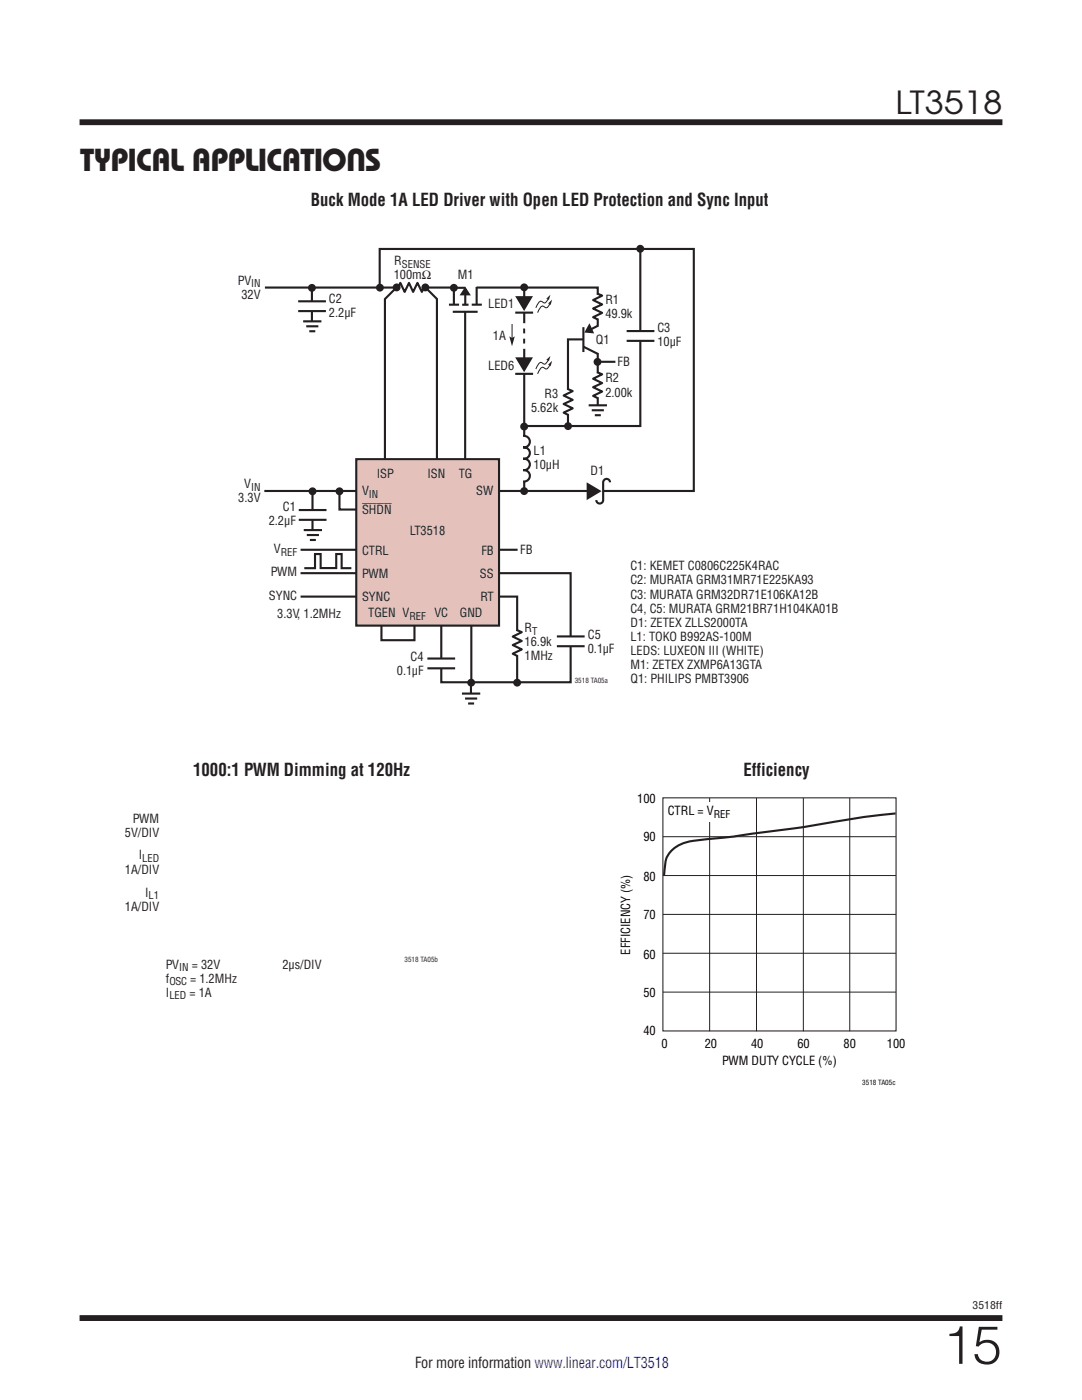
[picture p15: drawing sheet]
<svg xmlns="http://www.w3.org/2000/svg" width="216mm" height="279mm" viewBox="0 0 216 279" stroke-linecap="round" stroke-linejoin="round" font-family="sans-serif">
<defs><g id="words">
<text font-size="10.6" fill="#231f20" x="188.2" y="272.2">15</text>
<g font-size="6.3" fill="#231f20">
<text x="178.7" y="22.8">LT3518</text>
<text x="16" y="34.1">Typical Applications</text>
</g>
<g font-size="3.5" fill="#231f20">
<text x="62" y="41.2">Buck Mode 1A LED Driver with Open LED Protection and Sync Input</text>
<text x="38.5" y="154.9">1000:1 PWM Dimming at 120Hz</text>
<text x="148.3" y="154.9">Efficiency</text>
</g>
<text font-size="3" fill="#231f20" x="82.8" y="273.1">For more information www.linear.com/LT3518</text>
<g font-size="2.5" fill="#231f20">
<text x="78.7" y="52.9">R</text>
<text x="47.5" y="56.8">PV</text>
<text x="48.2" y="59.6">32V</text>
<text x="78.6" y="55.8">100mΩ</text>
<text x="91.4" y="55.6">M1</text>
<text x="65.6" y="60.4">C2</text>
<text x="65.6" y="63.3">2.2µF</text>
<text x="97.4" y="61.6">LED1</text>
<text x="120.8" y="60.6">R1</text>
<text x="120.8" y="63.4">49.9k</text>
<text x="98.4" y="67.8">1A</text>
<text x="118.9" y="68.6">Q1</text>
<text x="131.2" y="66.3">C3</text>
<text x="131.2" y="69.1">10µF</text>
<text x="97.4" y="73.8">LED6</text>
<text x="120.8" y="76.3">R2</text>
<text x="123.2" y="73">FB</text>
<text x="106" y="82.2">5.62k</text>
<text x="108.6" y="79.4">R3</text>
<text x="120.8" y="79.2">2.00k</text>
<text x="75.2" y="95.3">ISP</text>
<text x="85.3" y="95.3">ISN</text>
<text x="91.5" y="95.3">TG</text>
<text x="106.5" y="90.8">L1</text>
<text x="106.5" y="93.6">10µH</text>
<text x="117.8" y="94.9">D1</text>
<text x="47.5" y="100.2">3.3V</text>
<text x="48.7" y="97.4">V</text>
<text x="56.4" y="101.9">C1</text>
<text x="72.2" y="98.8">V</text>
<text x="95" y="98.8">SW</text>
<text x="53.6" y="104.7">2.2µF</text>
<text x="72.2" y="102.6">SHDN</text>
<text x="81.8" y="106.7">LT3518</text>
<text x="54.6" y="110.4">V</text>
<text x="72.2" y="110.8">CTRL</text>
<text x="96" y="110.8">FB</text>
<text x="103.8" y="110.5">FB</text>
<text x="125.8" y="113.8">C1: KEMET C0806C225K4RAC</text>
<text x="53.7" y="119.7">SYNC</text>
<text x="54" y="115.1">PWM</text>
<text x="72.2" y="115.4">PWM</text>
<text x="72.2" y="120">SYNC</text>
<text x="95.8" y="115.4">SS</text>
<text x="95.9" y="120">RT</text>
<text x="125.8" y="116.6">C2: MURATA GRM31MR71E225KA93</text>
<text x="125.8" y="119.5">C3: MURATA GRM32DR71E106KA12B</text>
<text x="55.3" y="123.3">3.3V, 1.2MHz</text>
<text x="73.5" y="123.1">TGEN V</text>
<text x="86.7" y="123.1">VC</text>
<text x="91.8" y="123.1">GND</text>
<text x="125.8" y="122.3">C4, C5: MURATA GRM21BR71H104KA01B</text>
<text x="125.8" y="125.1">D1: ZETEX ZLLS2000TA</text>
<text x="81.9" y="131.9">C4</text>
<text x="104.7" y="126.1">R</text>
<text x="104.7" y="128.9">16.9k</text>
<text x="104.7" y="131.8">1MHz</text>
<text x="117.3" y="127.5">C5</text>
<text x="117.3" y="130.3">0.1µF</text>
<text x="125.8" y="127.9">L1: TOKO B992AS-100M</text>
<text x="125.8" y="130.7">LEDS: LUXEON III (WHITE)</text>
<text x="79.2" y="134.7">0.1µF</text>
<text x="125.8" y="133.6">M1: ZETEX ZXMP6A13GTA</text>
<text x="125.8" y="136.4">Q1: PHILIPS PMBT3906</text>
<text x="24.9" y="167.1">5V/DIV</text>
<text x="26.5" y="164.3">PWM</text>
<text x="27.7" y="171.5">I</text>
<text x="24.9" y="174.3">1A/DIV</text>
<text x="29" y="178.9">I</text>
<text x="24.9" y="181.7">1A/DIV</text>
<text x="33.1" y="193.3">PV</text>
<text x="33.1" y="196.1">f</text>
<text x="37.9" y="196.1">= 1.2MHz</text>
<text x="38.3" y="193.3">= 32V</text>
<text x="56.4" y="193.3">2µs/DIV</text>
<text x="33.1" y="198.9">I</text>
<text x="37.8" y="198.9">= 1A</text>
</g>
<g font-size="2.5">
<text x="127.1" y="160.3">100</text>
<text x="128.4" y="167.8">90</text>
<text x="133.2" y="162.6">CTRL = V</text>
<text x="128.4" y="175.9">80</text>
<text x="128.4" y="183.4">70</text>
<text x="125.7" y="190.5" transform="rotate(-90 125.7 190.5)">EFFICIENCY (%)</text>
<text x="128.4" y="191.3">60</text>
<text x="128.4" y="199">50</text>
<text x="128.4" y="206.7">40</text>
<text x="132" y="209.1">0</text>
<text x="140.6" y="209.1">20</text>
<text x="149.9" y="209.1">40</text>
<text x="159.1" y="209.1">60</text>
<text x="168.3" y="209.1">80</text>
<text x="177" y="209.1">100</text>
<text x="144.1" y="212.5">PWM DUTY CYCLE (%)</text>
</g>
<g font-size="2.1" fill="#231f20">
<text x="80.2" y="53.5">SENSE</text>
<text x="50.1" y="57.3">IN</text>
<text x="50.1" y="97.9">IN</text>
<text x="73.6" y="99.4">IN</text>
<text x="56" y="110.9">REF</text>
<text x="81.7" y="123.7">REF</text>
<text x="106.2" y="126.6">T</text>
<text x="28.4" y="172">LED</text>
<text x="29.7" y="179.5">L1</text>
<text x="33.8" y="196.6">OSC</text>
<text x="35.8" y="193.8">IN</text>
<text x="33.8" y="199.5">LED</text>
<text x="194.1" y="261.2">3518ff</text>
</g>
<text font-size="2.1" x="142.4" y="163.2">REF</text>
<g font-size="1.4" fill="#231f20">
<text x="114.7" y="136.2">3518 TA05a</text>
<text x="80.7" y="192">3518 TA05b</text>
</g>
<text font-size="1.4" x="172.1" y="216.5">3518 TA05c</text>
</g></defs>
<path d="M15.9 24.4h184.1M15.9 263h184.1" fill="none" stroke="#231f20" stroke-width="1.2" stroke-linecap="butt"/>
<path d="M52.9 57.4h66.4v24.7M79.3 57.1l-2.5 2.6v32.8M84.6 57.2l-.4 1.1-.9-1.8-.9 1.8-.8-1.8-.9 1.8-.8-1.8-.5 .9M84.7 57.1l2.5 2.6v32.8" fill="none" stroke="#231f20" stroke-width=".42"/>
<path d="M79.6 57.4h4.8" fill="none" stroke="#fff" stroke-width="1.1" stroke-linecap="butt"/>
<g fill="#231f20">
<circle cx="79.1" cy="57.4" r=".79"/>
<circle cx="84.9" cy="57.4" r=".79"/>
</g>
<g fill="none" stroke="#231f20" stroke-width=".42">
<path d="M62.2 57.9v6.8M75.8 57v-7.3h62.6v48.3h-85.7M90.5 57.4h2.3M90.6 57.3v3.5M95.1 57.3v3.5M104.6 57.5v40.4M127.8 49.7v35.3h-23.6M60.5 64.1h3.6M61.1 65.1h2.4M61.7 66.1h1.2M89.6 60.8h2M90.3 62.2h5"/>
<path d="M92.2 60.8h1.3M117 67.7h-3.7v17.4M67.7 98.4v3.3h5.5M117.5 80.9h3.6M118.1 81.9h2.4M118.7 82.9h1.2M60 114.4h53.9v21.8h-25.8v-13.1M60 119.1h43.2v17.1M60 109.7h43.3M82.7 123.1v4.7h-6.6v-4.2M94 123.1v13.1"/>
</g>
<path d="M90.6 57.4h4.5M62.3 64.1v2.3M119.3 80.9v2.2" fill="none" stroke="#fff" stroke-width="1.1" stroke-linecap="butt"/>
<circle cx="90.6" cy="57.4" r=".79" fill="#231f20"/>
<path d="M92.8 58.5v2.3M94.1 60.8h2" fill="none" stroke="#231f20" stroke-width=".42"/>
<path d="M92.8 57.7l.7 1h-1.4z" fill="#231f20"/>
<path d="M92.8 57.7l.7 1h-1.4z" fill="none" stroke="#231f20" stroke-width=".49"/>
<path d="M119.2 58.8v4.8M113.4 77.8v4.8M119.2 74.5v4.8M103.2 125.9v4.9" fill="none" stroke="#fff" stroke-width="1.1" stroke-linecap="butt"/>
<path d="M119.1 58.6l1.1 .4-1.9 .9 1.9 .9-1.9 .8 1.9 .8-1.9 .9 1 .5M113.2 77.6l1.1 .5-1.8 .8 1.8 .9-1.8 .8 1.8 .9-1.8 .9 .9 .4M119.1 74.3l1.1 .4-1.9 .9 1.9 .9-1.9 .8 1.9 .8-1.9 .9 1 .5M103.1 125.7l1 .5-1.8 .8 1.8 .9-1.8 .8 1.8 .9-1.8 .9 1 .4" fill="none" stroke="#231f20" stroke-width=".42"/>
<path d="M109.4 59.6l-.6 .8h-.4a.55 .55 0 0 0-.8-.1l-.7 1.1" fill="none" stroke="#231f20" stroke-width=".2"/>
<path d="M109 59.6l.8-.8-.3 1.2-.2-.4z" fill="#231f20"/>
<path d="M109.7 60.5l-.5 .9h-.4a.55 .55 0 0 0-.9-.2l-.6 1.2" fill="none" stroke="#231f20" stroke-width=".2"/>
<path d="M109.3 60.6l.9-.8-.3 1.1-.2-.3z" fill="#231f20"/>
<path d="M104.6 60.1v2.2" fill="none" stroke="#fff" stroke-width="1.1" stroke-linecap="butt"/>
<path d="M102.8 59.1h3.5l-1.7 3z" fill="#231f20"/>
<path d="M106.4 62.4h-3.6" fill="none" stroke="#231f20" stroke-width=".42"/>
<g fill="#231f20">
<circle cx="75.8" cy="57.4" r=".79"/>
<circle cx="104.6" cy="98" r=".79"/>
<circle cx="104.6" cy="85.1" r=".79"/>
<circle cx="104.6" cy="57.3" r=".79"/>
<circle cx="127.8" cy="49.6" r=".79"/>
<circle cx="119.2" cy="72.2" r=".79"/>
<circle cx="113.3" cy="85" r=".79"/>
</g>
<path d="M109.4 71.8l-.6 .8h-.4a.55 .55 0 0 0-.8-.1l-.7 1.1" fill="none" stroke="#231f20" stroke-width=".2"/>
<path d="M109 71.9l.8-.8-.3 1.1-.2-.3z" fill="#231f20"/>
<path d="M109.7 72.7l-.5 .9h-.4a.55 .55 0 0 0-.9-.1l-.6 1.1" fill="none" stroke="#231f20" stroke-width=".2"/>
<path d="M109.3 72.8l.9-.8-.3 1.1-.2-.3z" fill="#231f20"/>
<path d="M104.6 72.4v2.2" fill="none" stroke="#fff" stroke-width="1.1" stroke-linecap="butt"/>
<path d="M102.8 71.3h3.5l-1.7 3z" fill="#231f20"/>
<path d="M59.5 60.1h5.5M59.5 62.1h5.5M106.4 74.6h-3.6" fill="none" stroke="#231f20" stroke-width=".42"/>
<path d="M62.3 60.2v1.9" fill="none" stroke="#fff" stroke-width="1.1" stroke-linecap="butt"/>
<circle cx="62.2" cy="57.5" r=".79" fill="#231f20"/>
<path d="M62.4 101.8v1.9M62.4 105.8v2.2M88.1 131.5v1.9M113.9 127v2" fill="none" stroke="#fff" stroke-width="1.1" stroke-linecap="butt"/>
<path d="M62.4 98.5v7.8M59.6 101.8h5.6M59.6 103.7h5.6M60.6 105.8h3.7M61.2 106.8h2.4M61.8 107.8h1.2M85.3 131.4h5.5M85.3 133.4h5.5M111.1 127h5.6M111.1 129h5.6" fill="none" stroke="#231f20" stroke-width=".42"/>
<g fill="#231f20">
<circle cx="62.4" cy="98.1" r=".79"/>
<circle cx="67.7" cy="98.1" r=".79"/>
<circle cx="94" cy="136.2" r=".79"/>
<circle cx="103.2" cy="136.2" r=".79"/>
</g>
<path d="M92.8 62.3v37.8" fill="none" stroke="#231f20" stroke-width=".42"/>
<path d="M103.7 65h1.7v4.1h-1.7zM103.7 67.1h1.7" fill="none" stroke="#fff" stroke-width="1.1" stroke-linecap="butt"/>
<path d="M102.2 64.7v3" fill="none" stroke="#231f20" stroke-width=".2"/>
<path d="M101.6 67.1l.6 .4 .5-.4-.5 2z" fill="#231f20"/>
<path d="M71.1 91.6h28.5v33.3h-28.5z" fill="#e5c1bc"/>
<path d="M71.1 91.6h28.5v33.3h-28.5zM104.4 87a1.16 1.16 0 0 1 1.3 1.1 1.16 1.16 0 0 1-1.3 1.2 1.15 1.15 0 0 1 1.3 1.1 1.15 1.15 0 0 1-1.3 1.1 1.15 1.15 0 0 1 1.3 1.2 1.15 1.15 0 0 1-1.3 1.1 1.16 1.16 0 0 1 1.3 1.2 1.16 1.16 0 0 1-1.3 1.1" fill="none" stroke="#231f20" stroke-width=".42"/>
<path d="M104.6 87.1v9M118.1 98h2.2" fill="none" stroke="#fff" stroke-width="1.1" stroke-linecap="butt"/>
<path d="M117.1 96.3l2.9 1.7-2.9 1.8z" fill="#231f20"/>
<path d="M116.4 65.3v5M116.4 69.2l2.9 1.5M119.3 65l-2.1 1.1M125 66.1h5.6M125 68h5.6M121.7 96.3a.69 .69 0 0 0-.7-.7 .69 .69 0 0 0-.6 .7v3.5a.69 .69 0 0 1-.7 .7 .69 .69 0 0 1-.7-.7M60.7 113.4h2.2v-2.8h1.1v2.8h3.1v-2.8h1.1v2.8h1.9M92.2 138.4h3.6M92.8 139.4h2.4M94 136.7v2.8M93.4 140.4h1.2" fill="none" stroke="#231f20" stroke-width=".42"/>
<path d="M116.4 67.8h1.6M119.3 65.2v5.3M127.8 66.1v1.9M94 138.4v2.3" fill="none" stroke="#fff" stroke-width="1.1" stroke-linecap="butt"/>
<path d="M117.6 65l.6 1.3-1.2-.1z" fill="#231f20"/>
<path d="M117.6 65l.6 1.3-1.2-.1z" fill="none" stroke="#231f20" stroke-width=".49"/>
<path d="M119.6 72.2h3.2M178.7 162.3a200.3 200.3 0 0 0-19 2.9l-13.9 1.8-5.3 .5a9.9 9.9 0 0 0-6.5 2.3 4.7 4.7 0 0 0-1.4 3.6l-.1 1.3" fill="none" stroke="#231f20" stroke-width=".42"/>
<path d="M132.3 159.2h46.5v46.5h-46.5z" fill="none" stroke="#231f20" stroke-width=".21"/>
<path d="M141.6 159.2v46.6M151 159.2v46.6M160.3 159.2v46.6M169.6 159.2v46.6M132.3 174.7h46.5M132.3 167h46.5M132.3 198h46.5M132.3 190.2h46.5M132.3 182.5h46.5" fill="none" stroke="#231f20" stroke-width=".2"/>
<path d="M140.7 160.2h1.7v3.8h-1.7z" fill="#fff"/>
<use href="#words"/>
</svg>
